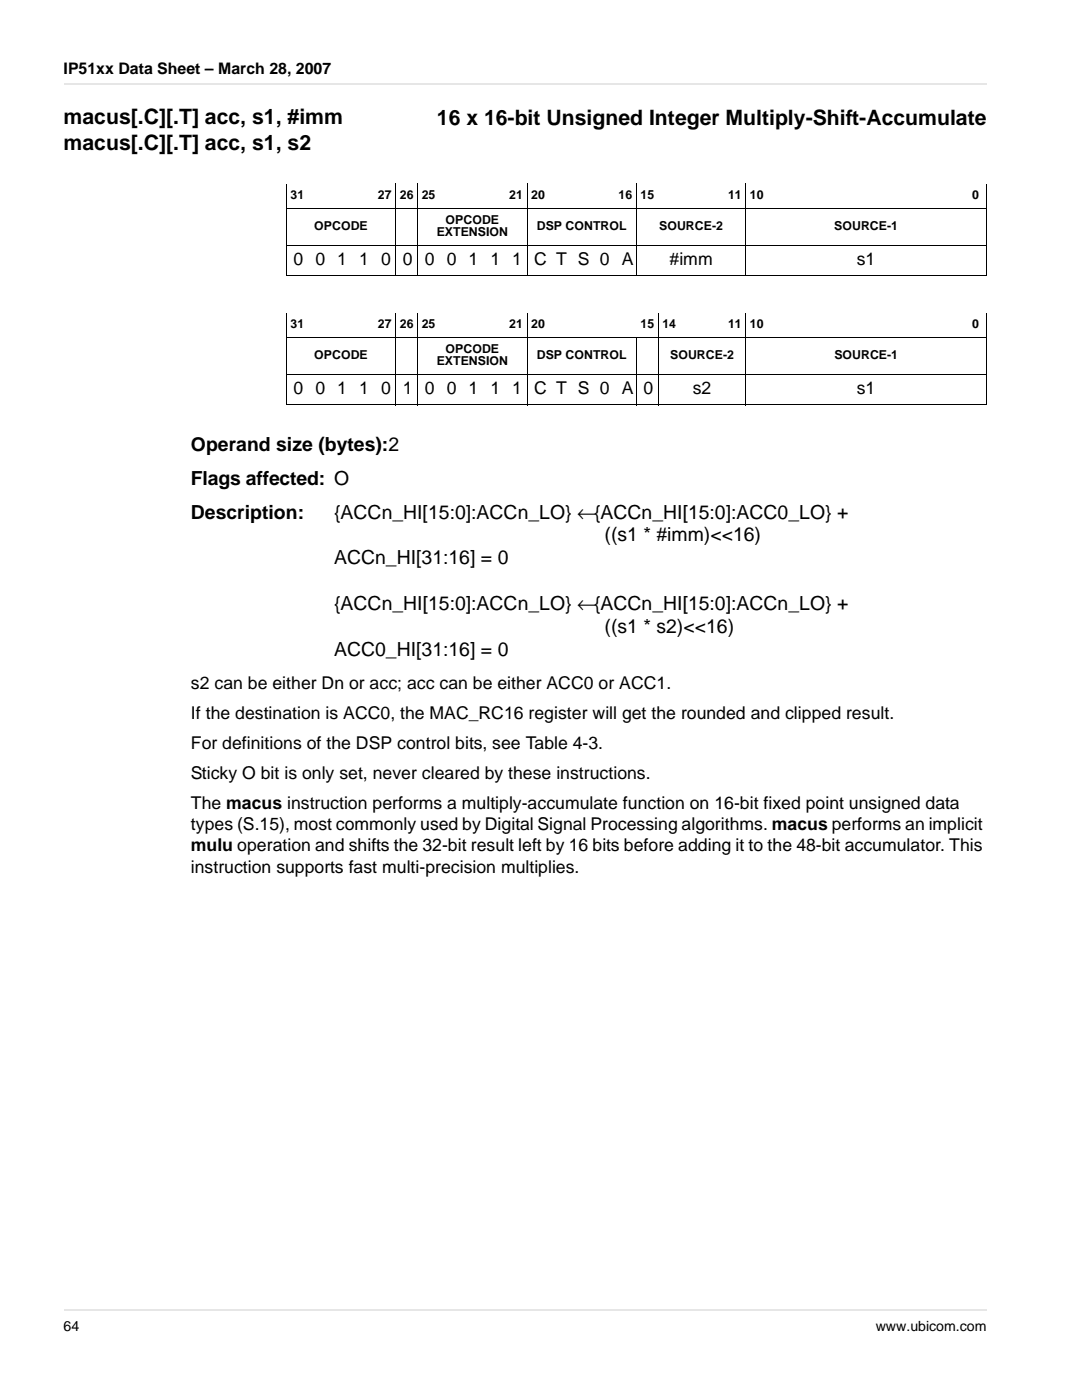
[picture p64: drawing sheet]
<svg xmlns="http://www.w3.org/2000/svg" width="216mm" height="279mm" viewBox="0 0 216 279" stroke-linecap="round" stroke-linejoin="round" font-family="sans-serif">
<defs><g id="words">
<g font-size="4.2">
<text x="12.7" y="24.7">macus[.C][.T] acc, s1, #imm</text>
<text x="12.7" y="30">macus[.C][.T] acc, s1, s2</text>
<text x="87.2" y="25">16 x 16-bit Unsigned Integer Multiply-Shift-Accumulate</text>
</g>
<g font-size="3.9">
<text x="38.1" y="90.1">Operand size (bytes):2</text>
<text x="38.1" y="96.8">Flags affected: O</text>
<text x="38.1" y="103.5">Description:</text>
<text x="66.7" y="103.5">{ACCn_HI[15:0]:ACCn_LO} ←{ACCn_HI[15:0]:ACC0_LO} +</text>
<text x="66.7" y="112.6">ACCn_HI[31:16] = 0</text>
<text x="120.7" y="108.1">((s1 * #imm)&lt;&lt;16)</text>
<text x="66.7" y="121.8">{ACCn_HI[15:0]:ACCn_LO} ←{ACCn_HI[15:0]:ACCn_LO} +</text>
<text x="66.7" y="131">ACC0_HI[31:16] = 0</text>
<text x="120.7" y="126.4">((s1 * s2)&lt;&lt;16)</text>
</g>
<g font-size="3.5">
<text x="58.6" y="52.8">0 0 1 1 0 0 0 0 1 1 1 C T S 0 A</text>
<text x="133.6" y="52.8">#imm</text>
<text x="171" y="52.8">s1</text>
<text x="58.6" y="78.5">0 0 1 1 0 1 0 0 1 1 1 C T S 0 A 0</text>
<text x="138.2" y="78.5">s2</text>
<text x="171" y="78.5">s1</text>
<text x="38.1" y="137.5">s2 can be either Dn or acc; acc can be either ACC0 or ACC1.</text>
<text x="38.1" y="143.5">If the destination is ACC0, the MAC_RC16 register will get the rounded and clipped result.</text>
<text x="38.1" y="149.5">For definitions of the DSP control bits, see Table 4-3.</text>
<text x="38.1" y="155.4">Sticky O bit is only set, never cleared by these instructions.</text>
<text x="38.1" y="161.5">The macus instruction performs a multiply-accumulate function on 16-bit fixed point unsigned data</text>
<text x="38.1" y="165.7">types (S.15), most commonly used by Digital Signal Processing algorithms. macus performs an implicit</text>
<text x="38.1" y="169.9">mulu operation and shifts the 32-bit result left by 16 bits before adding it to the 48-bit accumulator. This</text>
<text x="38.1" y="174.2">instruction supports fast multi-precision multiplies.</text>
</g>
<text font-size="3.2" x="12.7" y="14.8">IP51xx Data Sheet – March 28, 2007</text>
<g font-size="2.8">
<text x="12.7" y="265.6">64</text>
<text x="174.8" y="265.6">www.ubicom.com</text>
</g>
<g font-size="2.5">
<text x="58" y="39.8">31</text>
<text x="75.4" y="39.8">27 26 25</text>
<text x="101.6" y="39.8">21 20</text>
<text x="123.4" y="39.8">16 15</text>
<text x="145.3" y="39.8">11 10</text>
<text x="194" y="39.8">0</text>
<text x="62.7" y="45.9">OPCODE</text>
<text x="87.1" y="47.2">EXTENSION</text>
<text x="88.9" y="44.7">OPCODE</text>
<text x="107.1" y="45.9">DSP CONTROL</text>
<text x="131.6" y="45.9">SOURCE-2</text>
<text x="166.5" y="45.9">SOURCE-1</text>
<text x="58" y="65.5">31</text>
<text x="75.4" y="65.5">27 26 25</text>
<text x="101.6" y="65.5">21 20</text>
<text x="127.8" y="65.5">15 14</text>
<text x="145.3" y="65.5">11 10</text>
<text x="194" y="65.5">0</text>
<text x="62.7" y="71.7">OPCODE</text>
<text x="88.9" y="70.4">OPCODE</text>
<text x="107.1" y="71.7">DSP CONTROL</text>
<text x="133.7" y="71.7">SOURCE-2</text>
<text x="166.5" y="71.7">SOURCE-1</text>
<text x="87.1" y="72.9">EXTENSION</text>
</g>
</g></defs>
<path d="M12.7 261.4h184.1" fill="none" stroke="#e6e6e6" stroke-width=".36"/>
<path d="M12.7 15.9h184.1v3.2h-184.1z" fill="#fff"/>
<path d="M12.7 16.8h184.1" fill="none" stroke="#e6e6e6" stroke-width=".36"/>
<g fill="none" stroke="#000" stroke-width=".2">
<path d="M57.1 36.7v18.2M79 36.7v18.4M83.4 36.7v18.4M105.2 36.7v18.4M127 36.7v18.4M148.8 36.7v18.4M196.8 36.7v18.2M57.1 41.6h139.8M57.1 49h139.8M57.1 55h139.8M57.1 67.4h139.8M57.1 74.8h139.8"/>
<path d="M57.1 62.4v18.3M79 62.4v18.5M83.4 62.4v18.5M105.2 62.4v18.5M127 67.3v13.6M131.4 62.4v18.5M148.8 62.4v18.5M196.8 62.4v18.3M57.1 80.8h139.8"/>
</g>
<use href="#words"/>
</svg>
